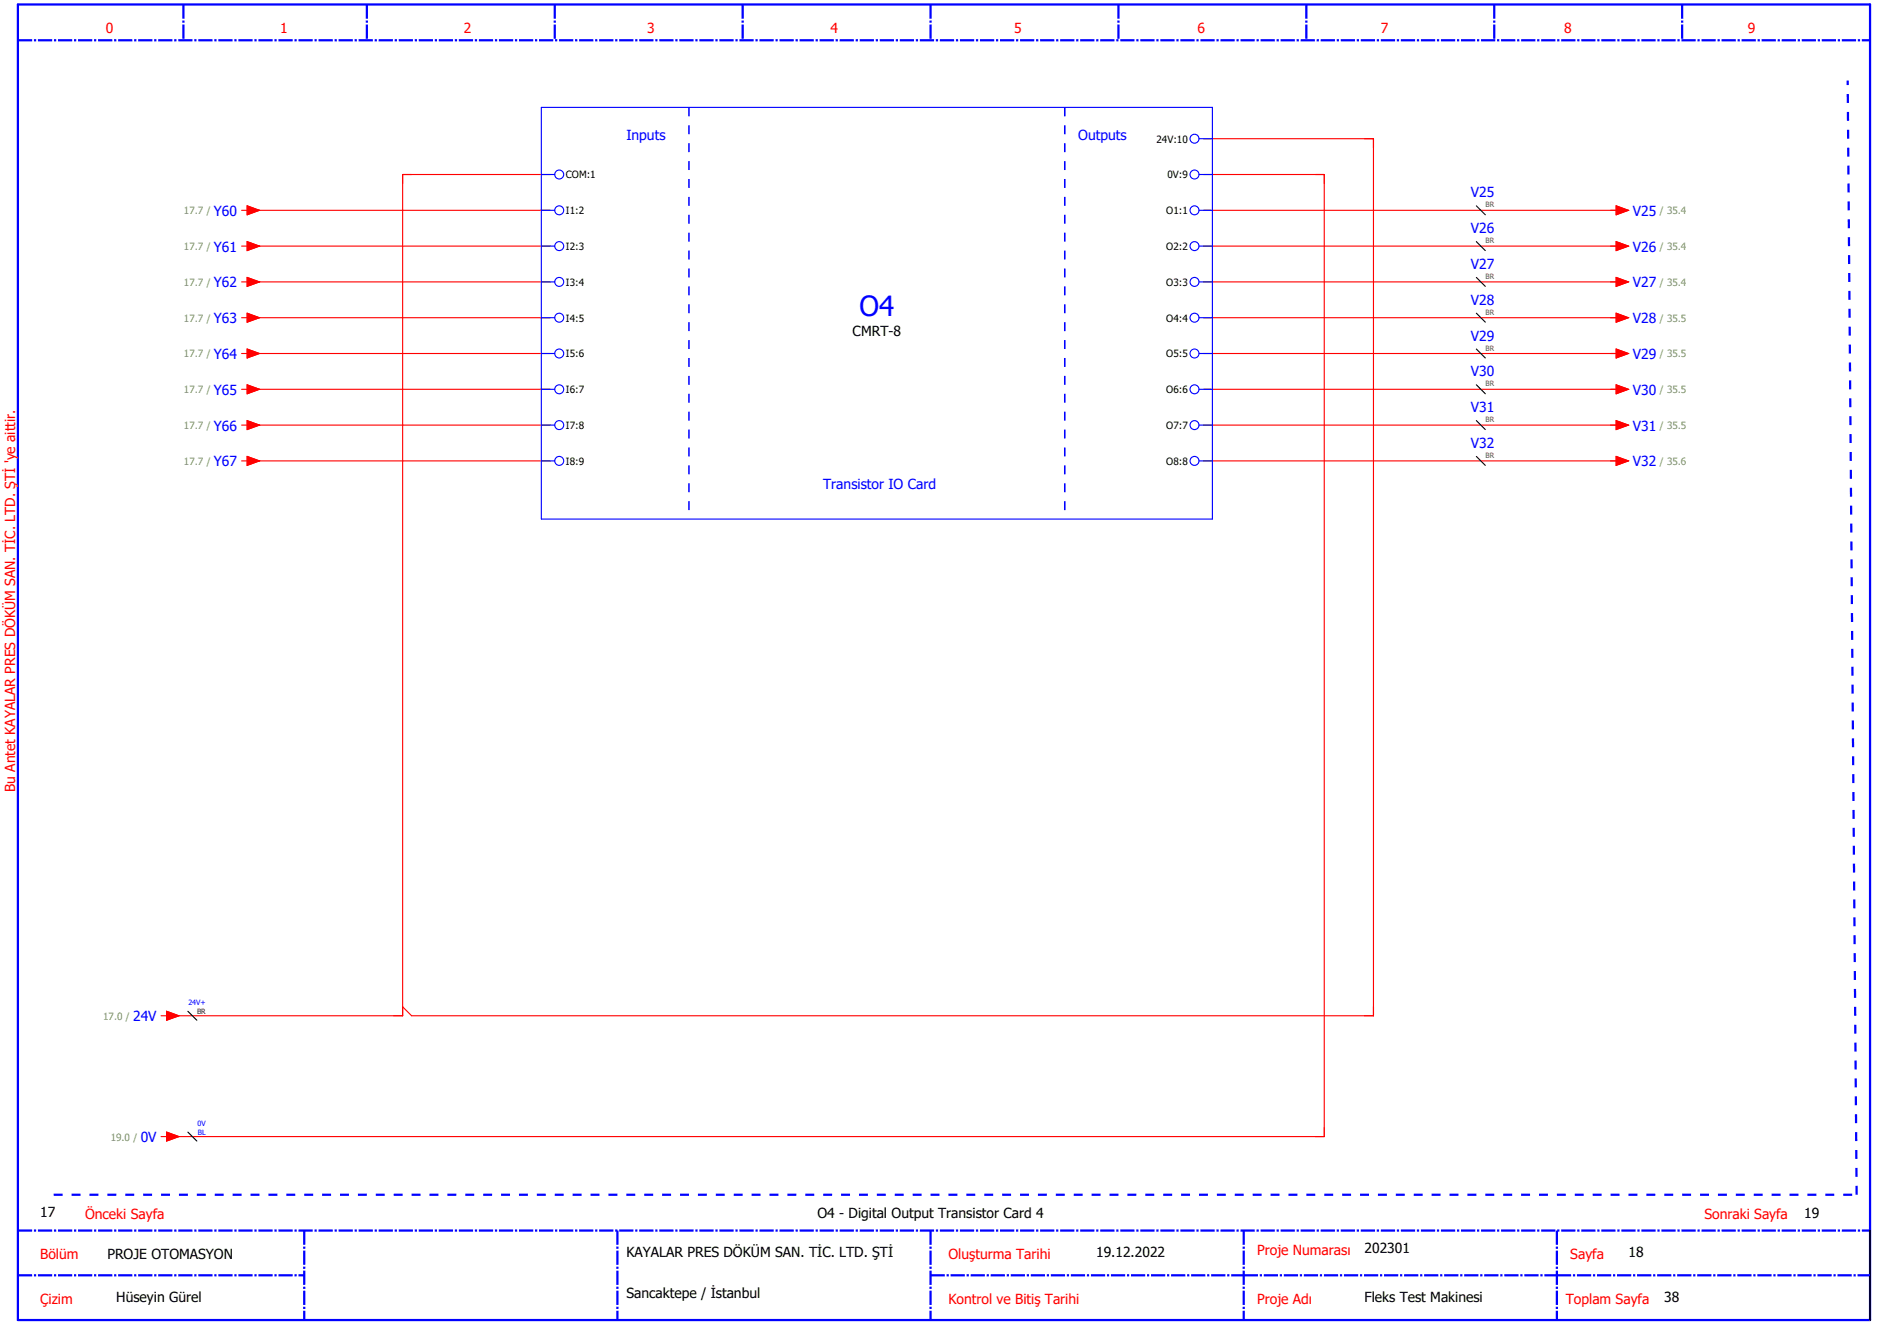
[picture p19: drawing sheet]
<svg xmlns="http://www.w3.org/2000/svg" width="420mm" height="297mm" viewBox="0 0 420 297" stroke-linecap="round" stroke-linejoin="round" font-family="sans-serif">
<defs><g id="words">
<text font-size="6.2" fill="#00f" x="192.1" y="70.6">O4</text>
<g font-size="3.1" fill="#f00">
<text x="23.7" y="7.4">0</text>
<text x="62.7" y="7.4">1</text>
<text x="103.7" y="7.4">2</text>
<text x="144.7" y="7.4">3</text>
<text x="185.7" y="7.4">4</text>
<text x="226.7" y="7.4">5</text>
<text x="267.7" y="7.4">6</text>
<text x="308.7" y="7.4">7</text>
<text x="349.7" y="7.4">8</text>
<text x="390.7" y="7.4">9</text>
<text x="3.4" y="177" transform="rotate(-90 3.4 177)">Bu Antet KAYALAR PRES DÖKÜM SAN. TİC. LTD. ŞTİ 'ye aittir.</text>
<text x="19" y="272.4">Önceki Sayfa</text>
<text x="381" y="272.4">Sonraki Sayfa</text>
<text x="9" y="281.4">Bölüm</text>
<text x="212" y="281.4">Oluşturma Tarihi</text>
<text x="281" y="280.4">Proje Numarası</text>
<text x="351" y="281.4">Sayfa</text>
<text x="9" y="291.4">Çizim</text>
<text x="212" y="291.4">Kontrol ve Bitiş Tarihi</text>
<text x="281" y="291.4">Proje Adı</text>
<text x="350" y="291.4">Toplam Sayfa</text>
</g>
<g font-size="3.1" fill="#00f">
<text x="140" y="31.4">Inputs</text>
<text x="241" y="31.4">Outputs</text>
<text x="328.8" y="44.1">V25</text>
<text x="47.8" y="48.2">Y60</text>
<text x="328.8" y="52.1">V26</text>
<text x="365" y="48.2">V25</text>
<text x="47.8" y="56.2">Y61</text>
<text x="365" y="56.2">V26</text>
<text x="47.8" y="64.2">Y62</text>
<text x="328.8" y="60.1">V27</text>
<text x="365" y="64.2">V27</text>
<text x="328.8" y="68.1">V28</text>
<text x="47.8" y="72.2">Y63</text>
<text x="328.8" y="76.1">V29</text>
<text x="365" y="72.2">V28</text>
<text x="47.8" y="80.2">Y64</text>
<text x="365" y="80.2">V29</text>
<text x="47.8" y="88.2">Y65</text>
<text x="328.8" y="84.1">V30</text>
<text x="365" y="88.2">V30</text>
<text x="328.8" y="92.1">V31</text>
<text x="47.8" y="96.2">Y66</text>
<text x="328.8" y="100.1">V32</text>
<text x="365" y="96.2">V31</text>
<text x="47.8" y="104.2">Y67</text>
<text x="365" y="104.2">V32</text>
<text x="184" y="109.4">Transistor IO Card</text>
<text x="29.8" y="228.2">24V</text>
<text x="31.5" y="255.2">0V</text>
</g>
<g font-size="3.1">
<text x="190.6" y="75">CMRT-8</text>
<text x="9" y="272">17</text>
<text x="182.7" y="272.2">O4 - Digital Output Transistor Card 4</text>
<text x="403.3" y="272.2">19</text>
<text x="24" y="281.4">PROJE OTOMASYON</text>
<text x="140" y="281">KAYALAR PRES DÖKÜM SAN. TİC. LTD. ŞTİ</text>
<text x="245" y="281">19.12.2022</text>
<text x="305" y="280">202301</text>
<text x="364" y="281">18</text>
<text x="26" y="291">Hüseyin Gürel</text>
<text x="140" y="290">Sancaktepe / İstanbul</text>
<text x="305" y="291">Fleks Test Makinesi</text>
<text x="372" y="291">38</text>
</g>
<g font-size="2.2">
<text x="258.5" y="31.9">24V:10</text>
<text x="126.5" y="39.9">COM:1</text>
<text x="260.9" y="39.9">0V:9</text>
<text x="126.5" y="47.9">I1:2</text>
<text x="260.7" y="47.9">O1:1</text>
<text x="126.5" y="55.9">I2:3</text>
<text x="260.7" y="55.9">O2:2</text>
<text x="126.5" y="63.9">I3:4</text>
<text x="260.7" y="63.9">O3:3</text>
<text x="126.5" y="71.9">I4:5</text>
<text x="260.7" y="71.9">O4:4</text>
<text x="126.5" y="79.9">I5:6</text>
<text x="260.7" y="79.9">O5:5</text>
<text x="126.5" y="87.9">I6:7</text>
<text x="260.7" y="87.9">O6:6</text>
<text x="126.5" y="95.9">I7:8</text>
<text x="260.7" y="95.9">O7:7</text>
<text x="126.5" y="103.9">I8:9</text>
<text x="260.7" y="103.9">O8:8</text>
</g>
<g font-size="2.2" fill="#7ca552">
<text x="41.1" y="47.9">17.7 /</text>
<text x="371" y="47.9">/ 35.4</text>
<text x="41.1" y="55.9">17.7 /</text>
<text x="371" y="55.9">/ 35.4</text>
<text x="41.1" y="63.9">17.7 /</text>
<text x="371" y="63.9">/ 35.4</text>
<text x="41.1" y="71.9">17.7 /</text>
<text x="371" y="71.9">/ 35.5</text>
<text x="41.1" y="79.9">17.7 /</text>
<text x="371" y="79.9">/ 35.5</text>
<text x="41.1" y="87.9">17.7 /</text>
<text x="371" y="87.9">/ 35.5</text>
<text x="41.1" y="95.9">17.7 /</text>
<text x="371" y="95.9">/ 35.5</text>
<text x="41.1" y="103.9">17.7 /</text>
<text x="371" y="103.9">/ 35.6</text>
<text x="23" y="227.9">17.0 /</text>
<text x="24.7" y="254.9">19.0 /</text>
</g>
<g font-size="1.6" fill="#7f3f3f">
<text x="332" y="46.4">BR</text>
<text x="332" y="54.4">BR</text>
<text x="332" y="62.4">BR</text>
<text x="332" y="70.4">BR</text>
<text x="332" y="78.4">BR</text>
<text x="332" y="86.4">BR</text>
<text x="332" y="94.4">BR</text>
<text x="332" y="102.4">BR</text>
</g>
<g font-size="1.6" fill="#00f">
<text x="42.1" y="224.6">24V+</text>
<text x="44.2" y="251.6">0V</text>
<text x="44.2" y="253.6">BL</text>
</g>
<text font-size="1.6" fill="#7f0000" x="44" y="226.6">BR</text>
</g></defs>
<path d="M4 1h414v294h-414z" fill="none" stroke="#00f" stroke-width=".5"/>
<g fill="none" stroke="#00f" stroke-width=".5" stroke-dasharray="3.2 .4 .5 .4" stroke-linecap="butt">
<path d="M4 9h414M41 1v8M82 1v8M124 1v8M166 1v8M208 1v8M250 1v8M292 1v8M334 1v8M376 1v8M4 275h414M68 275v20"/>
<path d="M138 275v20M208 275v20M278 275v20M348 275v20M4 285h64M208 285h70M278 285h70M348 285h70"/>
</g>
<path d="M418 275v20" fill="none" stroke="#000" stroke-width=".35"/>
<path d="M12 267h403M415 267l-2-249" fill="none" stroke="#00f" stroke-width=".5" stroke-dasharray="2 2" stroke-linecap="butt"/>
<g fill="none" stroke="#f00" stroke-width=".25">
<path d="M123 39h-33v188h-52M269 31h38v196h-215l-2-2M269 39h27v215h-258M54 47h1.2M54 55h1.2M55.2 46l2.8 1-2.8 1zM55.2 54l2.8 1-2.8 1zM56 47h67M56 55h67M269 47h93M269 55h93M361.3 46l2.7 1-2.7 1z"/>
<path d="M361.3 54l2.7 1-2.7 1zM54 63h1.2M54 71h1.2M54 79h1.2M55.2 62l2.8 1-2.8 1zM55.2 70l2.8 1-2.8 1zM55.2 78l2.8 1-2.8 1zM56 63h67M56 71h67M56 79h67M269 63h93M269 71h93"/>
<path d="M269 79h93M361.3 62l2.7 1-2.7 1zM361.3 70l2.7 1-2.7 1zM361.3 78l2.7 1-2.7 1zM54 87h1.2M54 95h1.2M55.2 86l2.8 1-2.8 1zM55.2 94l2.8 1-2.8 1zM56 87h67M56 95h67M269 87h93M269 95h93"/>
<path d="M361.3 86l2.7 1-2.7 1zM361.3 94l2.7 1-2.7 1zM54 103h1.2M55.2 102l2.8 1-2.8 1zM56 103h67M269 103h93M361.3 102l2.7 1-2.7 1zM36 227h1.3M37.3 226l2.7 1-2.7 1zM36 254h1.3M37.3 253l2.7 1-2.7 1z"/>
</g>
<path d="M154 24v92M238 24v92" fill="none" stroke="#00f" stroke-width=".35" stroke-dasharray="2 2" stroke-linecap="butt"/>
<g fill="none" stroke="#00f" stroke-width=".25">
<path d="M121 24h150v92h-150zM121 39h3M268 39h3M268 31h3M121 47h3M121 55h3M268 47h3M268 55h3M121 63h3M121 71h3M121 79h3M268 63h3"/>
<path d="M268 71h3M268 79h3M121 87h3M121 95h3M268 87h3M268 95h3M121 103h3M268 103h3"/>
<circle cx="125" cy="39" r="1"/>
<circle cx="267" cy="31" r="1"/>
<circle cx="267" cy="39" r="1"/>
<circle cx="125" cy="47" r="1"/>
<circle cx="125" cy="55" r="1"/>
<circle cx="267" cy="47" r="1"/>
<circle cx="267" cy="55" r="1"/>
<circle cx="125" cy="71" r="1"/>
<circle cx="125" cy="63" r="1"/>
<circle cx="125" cy="79" r="1"/>
<circle cx="267" cy="71" r="1"/>
<circle cx="267" cy="63" r="1"/>
<circle cx="267" cy="79" r="1"/>
<circle cx="125" cy="95" r="1"/>
<circle cx="125" cy="87" r="1"/>
<circle cx="267" cy="95" r="1"/>
<circle cx="267" cy="87" r="1"/>
<circle cx="125" cy="103" r="1"/>
<circle cx="267" cy="103" r="1"/>
</g>
<g fill="#f00" stroke="#f00" stroke-width=".22">
<path d="M37.3 226l2.7 1-2.7 1z"/>
<path d="M37.3 253l2.7 1-2.7 1z"/>
<path d="M55.2 46l2.8 1-2.8 1z"/>
<path d="M55.2 54l2.8 1-2.8 1z"/>
<path d="M55.2 62l2.8 1-2.8 1z"/>
<path d="M55.2 70l2.8 1-2.8 1z"/>
<path d="M55.2 78l2.8 1-2.8 1z"/>
<path d="M55.2 86l2.8 1-2.8 1z"/>
<path d="M55.2 94l2.8 1-2.8 1z"/>
<path d="M55.2 102l2.8 1-2.8 1z"/>
<path d="M361.3 46l2.7 1-2.7 1z"/>
<path d="M361.3 54l2.7 1-2.7 1z"/>
<path d="M361.3 62l2.7 1-2.7 1z"/>
<path d="M361.3 70l2.7 1-2.7 1z"/>
<path d="M361.3 78l2.7 1-2.7 1z"/>
<path d="M361.3 86l2.7 1-2.7 1z"/>
<path d="M361.3 94l2.7 1-2.7 1z"/>
<path d="M361.3 102l2.7 1-2.7 1z"/>
</g>
<path d="M330 46l2 2M330 54l2 2M330 62l2 2M330 70l2 2M330 78l2 2M330 86l2 2M330 94l2 2M330 102l2 2M42 226l2 2M42 253l2 2" fill="none" stroke="#000" stroke-width=".25"/>
<use href="#words"/>
</svg>
